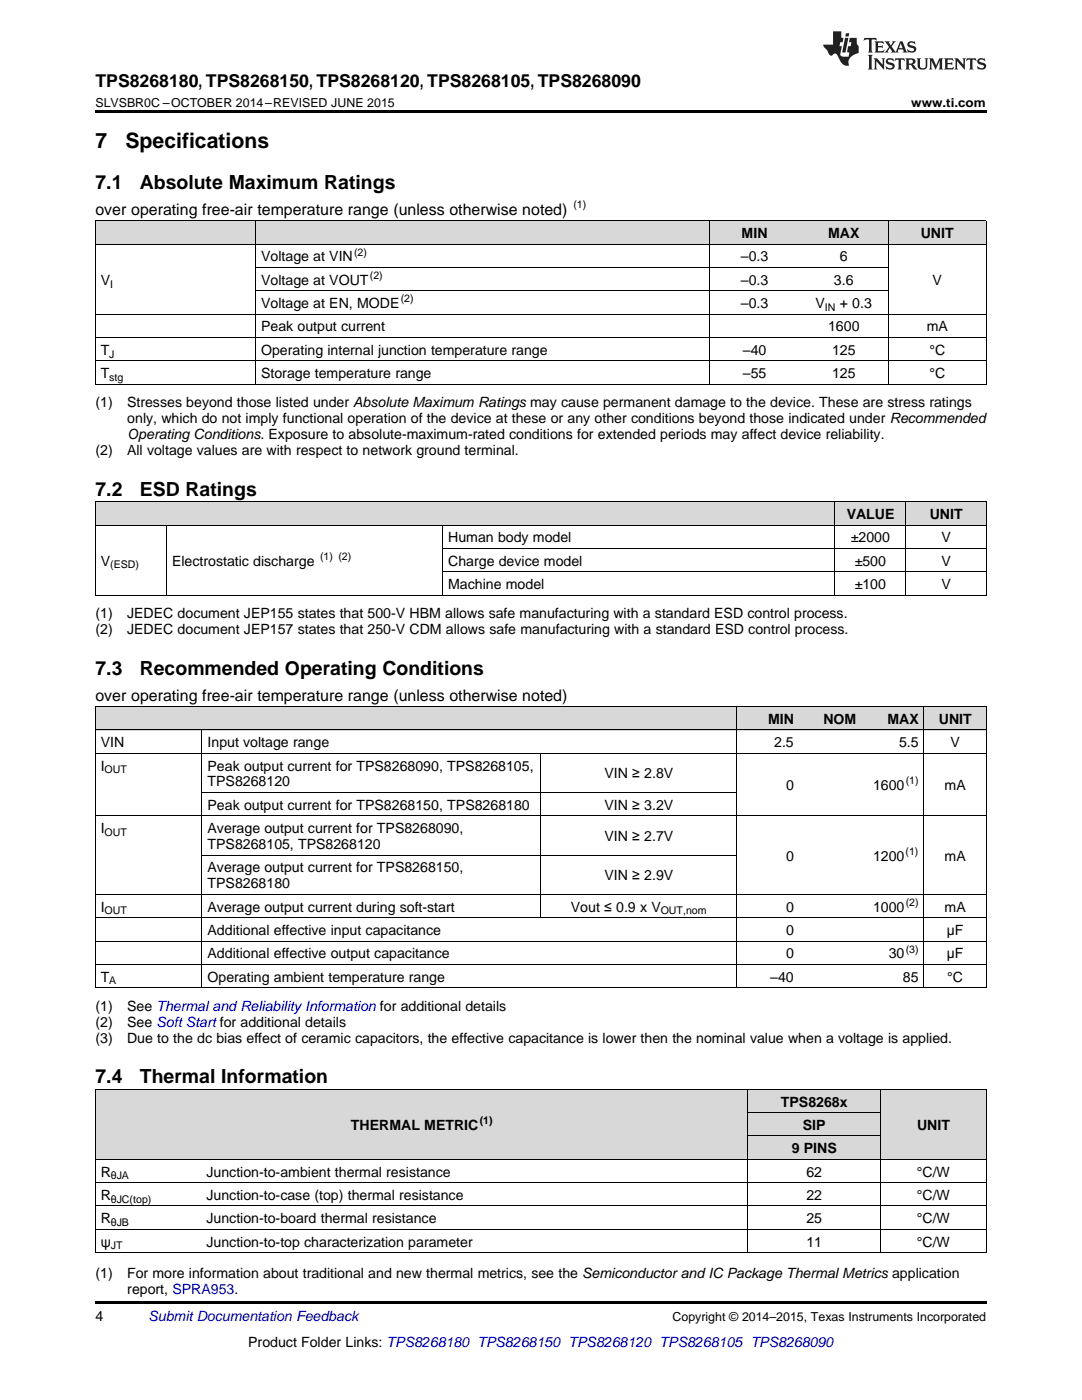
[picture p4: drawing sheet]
<svg xmlns="http://www.w3.org/2000/svg" width="216mm" height="279mm" viewBox="0 0 216 279" stroke-linecap="round" stroke-linejoin="round" font-family="sans-serif">
<defs><g id="words">
<g font-size="4.2">
<text x="19" y="29.6">7</text>
<text x="25" y="29.6">Specifications</text>
</g>
<g font-size="3.9">
<text x="19" y="37.7">7.1</text>
<text x="27.9" y="37.7">Absolute Maximum Ratings</text>
<text x="19" y="98.9">7.2</text>
<text x="27.9" y="98.9">ESD Ratings</text>
<text x="19" y="134.7">7.3</text>
<text x="27.9" y="134.7">Recommended Operating Conditions</text>
<text x="19" y="216.2">7.4</text>
<text x="27.9" y="216.2">Thermal Information</text>
</g>
<text font-size="3.5" x="19" y="17.3">TPS8268180, TPS8268150, TPS8268120, TPS8268105, TPS8268090</text>
<g font-size="3.2">
<text x="19" y="42.9">over operating free-air temperature range (unless otherwise noted)</text>
<text x="19" y="139.8">over operating free-air temperature range (unless otherwise noted)</text>
</g>
<g font-size="2.8">
<text x="148" y="47.5">MIN</text>
<text x="165.2" y="47.5">MAX</text>
<text x="183.7" y="47.5">UNIT</text>
<text x="52.1" y="52.2">Voltage at VIN</text>
<text x="147.8" y="52.2">–0.3</text>
<text x="167.6" y="52.2">6</text>
<text x="20.1" y="56.8">V</text>
<text x="52.1" y="56.8">Voltage at VOUT</text>
<text x="147.8" y="56.8">–0.3</text>
<text x="166.4" y="56.8">3.6</text>
<text x="186.1" y="56.8">V</text>
<text x="52.1" y="61.5">Voltage at EN, MODE</text>
<text x="147.8" y="61.5">–0.3</text>
<text x="162.7" y="61.5">V</text>
<text x="167.6" y="61.5">+ 0.3</text>
<text x="20.1" y="70.8">T</text>
<text x="52.1" y="66.1">Peak output current</text>
<text x="52.1" y="70.8">Operating internal junction temperature range</text>
<text x="148.2" y="70.8">–40</text>
<text x="165.2" y="66.1">1600</text>
<text x="166" y="70.8">125</text>
<text x="184.9" y="66.1">mA</text>
<text x="185.5" y="70.8">°C</text>
<text x="20.1" y="75.5">T</text>
<text x="52.1" y="75.5">Storage temperature range</text>
<text x="148.2" y="75.5">–55</text>
<text x="166" y="75.5">125</text>
<text x="185.5" y="75.5">°C</text>
<text x="19" y="81.3">(1)</text>
<text x="25.4" y="81.3">Stresses beyond those listed under Absolute Maximum Ratings may cause permanent damage to the device. These are stress ratings</text>
<text x="25.4" y="84.5">only, which do not imply functional operation of the device at these or any other conditions beyond those indicated under Recommended</text>
<text x="25.4" y="87.7">Operating Conditions. Exposure to absolute-maximum-rated conditions for extended periods may affect device reliability.</text>
<text x="19" y="90.8">(2)</text>
<text x="25.4" y="90.8">All voltage values are with respect to network ground terminal.</text>
<text x="168.9" y="103.6">VALUE</text>
<text x="185.5" y="103.6">UNIT</text>
<text x="20.1" y="112.9">V</text>
<text x="34.3" y="112.9">Electrostatic discharge</text>
<text x="89.4" y="108.2">Human body model</text>
<text x="89.4" y="112.9">Charge device model</text>
<text x="169.8" y="108.2">±2000</text>
<text x="170.6" y="112.9">±500</text>
<text x="187.9" y="108.2">V</text>
<text x="187.9" y="112.9">V</text>
<text x="89.4" y="117.5">Machine model</text>
<text x="170.6" y="117.5">±100</text>
<text x="187.9" y="117.5">V</text>
<text x="19" y="123.4">(1)</text>
<text x="25.4" y="123.4">JEDEC document JEP155 states that 500-V HBM allows safe manufacturing with a standard ESD control process.</text>
<text x="19" y="126.6">(2)</text>
<text x="25.4" y="126.6">JEDEC document JEP157 states that 250-V CDM allows safe manufacturing with a standard ESD control process.</text>
<text x="20.1" y="149.1">VIN</text>
<text x="41.4" y="149.1">Input voltage range</text>
<text x="153.2" y="144.5">MIN</text>
<text x="154.5" y="149.1">2.5</text>
<text x="164.3" y="144.5">NOM</text>
<text x="177.1" y="144.5">MAX</text>
<text x="179.4" y="149.1">5.5</text>
<text x="187.3" y="144.5">UNIT</text>
<text x="189.7" y="149.1">V</text>
<text x="20.1" y="153.8">I</text>
<text x="41.4" y="153.8">Peak output current for TPS8268090, TPS8268105,</text>
<text x="120.6" y="155.4">VIN ≥ 2.8V</text>
<text x="41.4" y="157">TPS8268120</text>
<text x="41.4" y="161.6">Peak output current for TPS8268150, TPS8268180</text>
<text x="120.6" y="161.6">VIN ≥ 3.2V</text>
<text x="156.8" y="157.7">0</text>
<text x="174.2" y="157.7">1600</text>
<text x="188.5" y="157.7">mA</text>
<text x="20.1" y="166.3">I</text>
<text x="41.4" y="166.3">Average output current for TPS8268090,</text>
<text x="120.6" y="167.9">VIN ≥ 2.7V</text>
<text x="41.4" y="169.4">TPS8268105, TPS8268120</text>
<text x="156.8" y="171.8">0</text>
<text x="174.2" y="171.8">1200</text>
<text x="188.5" y="171.8">mA</text>
<text x="41.4" y="174.1">Average output current for TPS8268150,</text>
<text x="41.4" y="177.3">TPS8268180</text>
<text x="120.6" y="175.7">VIN ≥ 2.9V</text>
<text x="20.1" y="181.9">I</text>
<text x="41.4" y="181.9">Average output current during soft-start</text>
<text x="113.9" y="181.9">Vout ≤ 0.9 x V</text>
<text x="156.8" y="181.9">0</text>
<text x="174.2" y="181.9">1000</text>
<text x="188.5" y="181.9">mA</text>
<text x="41.4" y="186.6">Additional effective input capacitance</text>
<text x="41.4" y="191.2">Additional effective output capacitance</text>
<text x="156.8" y="186.6">0</text>
<text x="156.8" y="191.2">0</text>
<text x="177.3" y="191.2">30</text>
<text x="188.9" y="186.6">µF</text>
<text x="188.9" y="191.2">µF</text>
<text x="20.1" y="195.9">T</text>
<text x="41.4" y="195.9">Operating ambient temperature range</text>
<text x="153.7" y="195.9">–40</text>
<text x="180.2" y="195.9">85</text>
<text x="189" y="195.9">°C</text>
<text x="19" y="201.8">(1)</text>
<text x="25.4" y="201.8">See Thermal and Reliability Information for additional details</text>
<text x="19" y="204.9">(2)</text>
<text x="19" y="208.1">(3)</text>
<text x="25.4" y="204.9">See Soft Start for additional details</text>
<text x="25.4" y="208.1">Due to the dc bias effect of ceramic capacitors, the effective capacitance is lower then the nominal value when a voltage is applied.</text>
<text x="155.8" y="220.8">TPS8268x</text>
<text x="70" y="225.5">THERMAL METRIC</text>
<text x="160.2" y="225.5">SIP</text>
<text x="183" y="225.5">UNIT</text>
<text x="158" y="230.2">9 PINS</text>
<text x="20.1" y="234.8">R</text>
<text x="20.1" y="239.5">R</text>
<text x="41.2" y="234.8">Junction-to-ambient thermal resistance</text>
<text x="41.2" y="239.5">Junction-to-case (top) thermal resistance</text>
<text x="160.9" y="234.8">62</text>
<text x="160.9" y="239.5">22</text>
<text x="183" y="234.8">°C/W</text>
<text x="183" y="239.5">°C/W</text>
<text x="20.1" y="244.1">R</text>
<text x="41.2" y="244.1">Junction-to-board thermal resistance</text>
<text x="160.9" y="244.1">25</text>
<text x="183" y="244.1">°C/W</text>
<text x="20.1" y="248.8">ψ</text>
<text x="41.2" y="248.8">Junction-to-top characterization parameter</text>
<text x="160.9" y="248.8">11</text>
<text x="183" y="248.8">°C/W</text>
<text x="19" y="255.1">(1)</text>
<text x="25.4" y="255.1">For more information about traditional and new thermal metrics, see the Semiconductor and IC Package Thermal Metrics application</text>
<text x="19" y="263.6">4</text>
<text x="25.4" y="258.2">report, SPRA953.</text>
<text x="49.5" y="268.9">Product Folder Links: TPS8268180 TPS8268150 TPS8268120 TPS8268105 TPS8268090</text>
</g>
<text font-size="2.8" fill="#0000c8" x="29.6" y="263.6">Submit Documentation Feedback</text>
<g font-size="2.5">
<text x="19" y="21.4">SLVSBR0C –OCTOBER 2014–REVISED JUNE 2015</text>
<text x="181.8" y="21.4">www.ti.com</text>
<text x="134.2" y="263.6">Copyright © 2014–2015, Texas Instruments Incorporated</text>
</g>
<g font-size="2.1">
<text x="114.4" y="41.6">(1)</text>
<text x="70.7" y="51">(2)</text>
<text x="22" y="57.4">I</text>
<text x="73.8" y="55.7">(2)</text>
<text x="80" y="60.4">(2)</text>
<text x="164.6" y="62.1">IN</text>
<text x="21.8" y="71.4">J</text>
<text x="21.8" y="76">stg</text>
<text x="22" y="113.5">(ESD)</text>
<text x="63.9" y="111.8">(1) (2)</text>
<text x="20.9" y="154.3">OUT</text>
<text x="180.7" y="156.6">(1)</text>
<text x="20.9" y="166.8">OUT</text>
<text x="180.7" y="170.6">(1)</text>
<text x="20.9" y="182.5">OUT</text>
<text x="131.8" y="182.5">OUT,nom</text>
<text x="180.7" y="180.8">(2)</text>
<text x="180.7" y="190.1">(3)</text>
<text x="21.8" y="196.5">A</text>
<text x="95.7" y="224.4">(1)</text>
<text x="22.1" y="235.4">θJA</text>
<text x="22.1" y="240">θJC(top)</text>
<text x="22.1" y="244.7">θJB</text>
<text x="22.1" y="249.3">JT</text>
</g>
</g></defs>
<g fill="#d8d8d8">
<path d="M19 217.5h21.1v13.9h-21.1z"/>
<path d="M40.1 217.5h109.2v13.9h-109.2z"/>
<path d="M149.3 226.8h26.4v4.6h-26.4z"/>
<path d="M175.7 217.5h21.1v13.9h-21.1z"/>
<path d="M149.3 222.1h26.4v4.7h-26.4z"/>
<path d="M149.3 217.5h26.4v4.6h-26.4z"/>
<path d="M19 141.1h21.4v4.6h-21.4z"/>
<path d="M40.4 141.1h67.5v4.6h-67.5z"/>
<path d="M107.9 141.1h39.1v4.6h-39.1z"/>
<path d="M147 141.1h12.5v4.6h-12.5z"/>
<path d="M159.5 141.1h12.4v4.6h-12.4z"/>
<path d="M171.9 141.1h12.5v4.6h-12.5z"/>
<path d="M184.4 141.1h12.4v4.6h-12.4z"/>
<path d="M19 100.2h14.3v4.6h-14.3z"/>
<path d="M33.3 100.2h55.1v4.6h-55.1z"/>
<path d="M88.4 100.2h78.2v4.6h-78.2z"/>
<path d="M166.6 100.2h14.2v4.6h-14.2z"/>
<path d="M180.8 100.2h16v4.6h-16z"/>
<path d="M19 44.1h32v4.7h-32z"/>
<path d="M51 44.1h90.7v4.7h-90.7z"/>
<path d="M141.7 44.1h17.8v4.7h-17.8z"/>
<path d="M159.5 44.1h17.8v4.7h-17.8z"/>
<path d="M177.3 44.1h19.5v4.7h-19.5z"/>
</g>
<g fill="#000">
<path d="M19 22h177.8v.5h-177.8zM19 118.8h.2zM88.3 118.8h.1zM166.5 118.8h.1zM196.7 118.8h.1zM19 197.1l.2 .1zM107.8 197.1l.1 .1zM146.9 197.1l.1 .1zM159.4 197.1l.1 .1zM171.8 197.1l.1 .1zM184.3 197.1l.1 .1zM196.7 197.1l.1 .1z"/>
<path d="M19 259.7h177.8v.5h-177.8z"/>
</g>
<g fill="none" stroke="#000" stroke-width=".2">
<path d="M19 48.7h177.8M19 44.1h177.8M19.1 44.1v32.6M51 44.1v32.6M51 58h126.3M51 53.4h126.3M141.7 44.1v32.6M177.2 44.1v32.6M196.8 44.1v32.6M19 76.7h177.8M19 72h177.8M19 67.4h177.8"/>
<path d="M19 62.7h177.8M19 118.8h177.8M19 104.8h177.8M19 100.1h177.8M19.1 100.2v18.6M33.2 104.8v14M88.3 104.8v14M88.4 114.1h108.4M88.4 109.4h108.4M166.6 100.2v18.6M180.8 100.2v18.6M196.8 100.2v18.6"/>
<path d="M19 141h177.8v56.2M19 150.3h177.8M19 145.7h177.8M19.1 141v56.2M40.3 145.7v51.5M40.4 158.2h106.6M107.9 150.4v32.8M147 141v56.2M184.3 141v56.2M19 178.5h177.8M19 162.8h177.8M40.4 170.7h106.6"/>
<path d="M19 197.1h177.8M19 192.5h177.8M19 187.8h177.8M19 183.1h177.8M19 217.4h177.8M19.1 217.4v32.6M149.2 217.4v32.6M175.7 217.4v32.6M196.8 217.4v32.6M19 236h177.8M19 231.4h177.8M149.3 226.7h26.4"/>
<path d="M149.3 222.1h26.4M19 250h177.8M19 245.3h177.8M19 240.7h177.8"/>
</g>
<g fill="#231f20">
<path d="M172.5 7.6l-.1 .5 .4-.2h.6v.1v2.1l-.2 .4h.9l-.2-.4v-2.1l.1-.1h.5l.5 .2-.2-.5zM174.5 8.3l.2 .3v1.5l-.2 .4h1.8l.2-.6a1.04 1.04 0 0 1-1.3 .2v-.7h.6l.3 .2v-.6l-.3 .2h-.6v-.6l.8-.1 .4 .3-.2-.5zM176.5 8.3l.9 1.1-.9 1.1h.8l-.2-.2 .4-.7 .5 .7-.2 .2h1.5l-.2-.2 .2-.4h.9l.1 .4-.2 .2h1l-.3-.3-.7-1.9h-.5l-.9 2-.8-1 .9-1h-.8l.1 .3-.4 .5-.3-.6 .1-.2zM179.7 8.6l.4 1h-.7zM181.3 8.4a.63 .63 0 0 0-.2 .7 .63 .63 0 0 0 .6 .4l.6 .2 .1 .2a.75 .75 0 0 1-.7 .4 .75 .75 0 0 1-.6-.5l.1 .7 .1-.1a1.11 1.11 0 0 0 1.5-.6 1.13 1.13 0 0 0-1.2-.8l-.1-.4a1.04 1.04 0 0 1 1.2 .2l-.2-.5-.2 .1-.4-.2zM173.2 10.9l.2 .4v2.2l-.2 .4h1l-.3-.4v-2.2l.3-.4zM174.3 11.6l.3 .4v1.5l-.3 .4h.8l-.2-.4v-1.3l1.5 1.7v-1.9l.2-.4h-.7l.2 .4v.9l-1.1-1.3zM177 11.8a.62 .62 0 0 0-.2 .7 .62 .62 0 0 0 .6 .4l.6 .1 .1 .3a.76 .76 0 0 1-.7 .3 .76 .76 0 0 1-.7-.4l.2 .7 .1-.1a1.11 1.11 0 0 0 1.5-.6 1.13 1.13 0 0 0-1.2-.8l-.1-.4a1.04 1.04 0 0 1 1.2 .2l-.2-.6-.2 .1-.5-.1zM178.7 11.6l-.2 .6a.61 .61 0 0 1 .8-.3v1.6l-.2 .4h.9l-.2-.4v-1.6a.63 .63 0 0 1 .7 .3l-.1-.6zM180.6 11.6l.3 .4v1.5l-.3 .4h1l-.2-.2-.1-.8 .6 .2a.76 .76 0 0 0 1.2 .7l-1-1a.58 .58 0 0 0 .6-.5 .58 .58 0 0 0-.5-.6zM181.4 11.9h.1a.45 .45 0 0 1 .5 .1 .45 .45 0 0 1 .1 .5l-.8 .2zM182.9 11.6l.2 .2a2.17 2.17 0 0 0 .3 1.9 .99 .99 0 0 0 1.6-.6v-1.1l.2-.4h-.7l.2 .2a1.92 1.92 0 0 1-.2 1.8 .6 .6 0 0 1-.9-.5v-1.1l.2-.4zM185.4 11.6l.2 .4v1.5l-.2 .4h.7l-.2-.4v-1.4l.8 1.8 .8-1.8v1.4l-.2 .4h.9l-.2-.4v-1.5l.2-.4h-.8l-.6 1.5-.6-1.5zM188.4 11.6l.2 .4v1.5l-.2 .4h1.8l.1-.6a1.04 1.04 0 0 1-1.2 .1v-.6h.5l.4 .2v-.6l-.4 .2h-.5v-.7h.8l.3 .3-.1-.6zM190.5 11.6l.2 .4v1.5l-.2 .4h.7l-.2-.4v-1.3l1.5 1.7v-1.9l.2-.4h-.7l.2 .4v.9l-1.1-1.3zM192.9 11.6l-.1 .6a.61 .61 0 0 1 .7-.3l.1 1.6-.3 .4h1l-.3-.4 .1-1.6a.63 .63 0 0 1 .7 .3l-.1-.6zM195.2 11.8a.62 .62 0 0 0-.2 .7 .62 .62 0 0 0 .6 .4l.6 .1 .1 .3a.76 .76 0 0 1-.7 .3 .76 .76 0 0 1-.6-.4l.1 .7 .1-.1a1.11 1.11 0 0 0 1.6-.6 1.13 1.13 0 0 0-1.3-.8l-.1-.4a1.04 1.04 0 0 1 1.2 .2l-.1-.6-.2 .1-.5-.1z"/>
<path d="M166.2 6.3v2.6h-1.9v.4l.8 .9a.91 .91 0 0 0 1 .8 .56 .56 0 0 1 .5-.3 .56 .56 0 0 1 .5 .3l.4 .8a1.53 1.53 0 0 0 1.9 1.2 1.54 1.54 0 0 1 1-2.1l.9-.3v-1.4a1.52 1.52 0 0 1-.4-1.6h-1.3l-.2 .8h.5l-.2 .8h-.5l-.1 1v.2l.4 .1-.2 .8a1.93 1.93 0 0 1-1.6-.3l.3-1.8h-.5l.2-.8h.4l.2-.8h-.4v-1.3zM168.6 7.6l-.6 2.9h.7l.6-2.9zM168.8 6.6l-.1 .7h.6l.2-.7z"/>
</g>
<use href="#words"/>
</svg>
